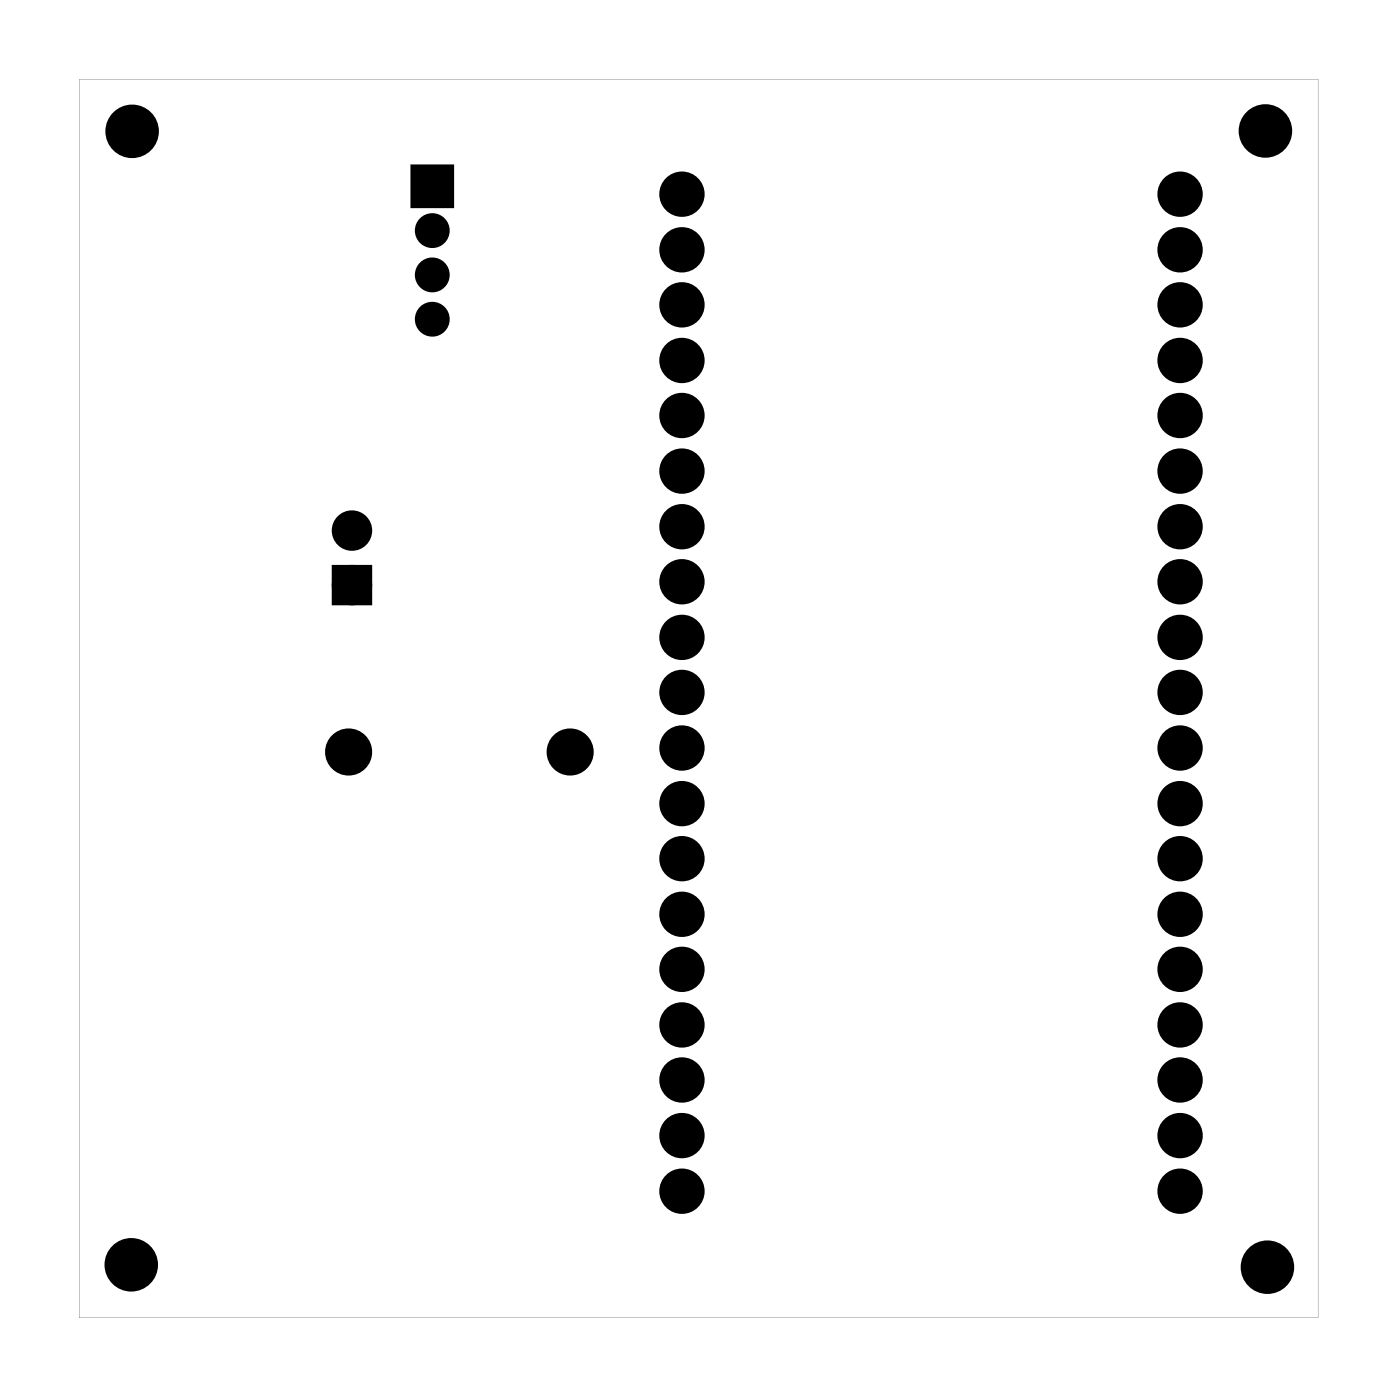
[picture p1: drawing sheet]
<svg xmlns="http://www.w3.org/2000/svg" width="64mm" height="64mm" viewBox="0 0 64 64" stroke-linecap="round" stroke-linejoin="round" font-family="sans-serif">
<g fill="#000">
<path d="M15.5 26.2h1.2v1.2h-1.2z"/>
<path d="M19.2 7.9h1.3v1.3h-1.3zM19.5 8.5a.35 .35 0 0 0 .7 0 .35 .35 0 0 0-.7 0z"/>
<path d="M3.6 3.6v56.8h56.9v-56.8zM3.6 3.6h56.8v56.8h-56.8z"/>
</g>
<g fill="none" stroke="#000" stroke-width=".68" stroke-linecap="butt">
<path d="M19.2 7.9h1.3v1.3h-1.3z"/>
<circle cx="19.8" cy="8.5" r=".33"/>
</g>
<g fill="#000">
<circle cx="6.1" cy="6" r="1.1"/>
<circle cx="19.8" cy="10.6" r=".5"/>
<circle cx="19.8" cy="12.6" r=".5"/>
<circle cx="19.8" cy="14.6" r=".5"/>
<circle cx="31.3" cy="16.5" r=".7"/>
<circle cx="31.3" cy="14" r=".7"/>
<circle cx="31.3" cy="8.9" r=".7"/>
<circle cx="31.3" cy="11.5" r=".7"/>
<circle cx="31.3" cy="19.1" r=".7"/>
<circle cx="54.1" cy="16.5" r=".7"/>
<circle cx="54.1" cy="14" r=".7"/>
<circle cx="54.1" cy="8.9" r=".7"/>
<circle cx="54.1" cy="11.5" r=".7"/>
<circle cx="54.1" cy="19.1" r=".7"/>
<circle cx="58" cy="6" r="1.1"/>
<circle cx="16" cy="34.5" r=".7"/>
<circle cx="16.1" cy="24.3" r=".6"/>
<circle cx="16.1" cy="26.8" r=".6"/>
<circle cx="26.1" cy="34.5" r=".7"/>
<circle cx="31.3" cy="31.8" r=".7"/>
<circle cx="31.3" cy="39.4" r=".7"/>
<circle cx="31.3" cy="24.2" r=".7"/>
<circle cx="31.3" cy="21.6" r=".7"/>
<circle cx="31.3" cy="36.9" r=".7"/>
<circle cx="31.3" cy="26.7" r=".7"/>
<circle cx="31.3" cy="29.2" r=".7"/>
<circle cx="31.3" cy="34.3" r=".7"/>
<circle cx="54.1" cy="31.8" r=".7"/>
<circle cx="54.1" cy="39.4" r=".7"/>
<circle cx="54.1" cy="24.2" r=".7"/>
<circle cx="54.1" cy="21.6" r=".7"/>
<circle cx="54.1" cy="29.2" r=".7"/>
<circle cx="54.1" cy="26.7" r=".7"/>
<circle cx="54.1" cy="34.3" r=".7"/>
<circle cx="54.1" cy="36.9" r=".7"/>
<circle cx="6" cy="58" r="1.1"/>
<circle cx="31.3" cy="52.1" r=".7"/>
<circle cx="31.3" cy="47" r=".7"/>
<circle cx="31.3" cy="41.9" r=".7"/>
<circle cx="31.3" cy="44.5" r=".7"/>
<circle cx="31.3" cy="49.5" r=".7"/>
<circle cx="31.3" cy="54.6" r=".7"/>
<circle cx="54.1" cy="52.1" r=".7"/>
<circle cx="54.1" cy="47" r=".7"/>
<circle cx="54.1" cy="41.9" r=".7"/>
<circle cx="54.1" cy="44.5" r=".7"/>
<circle cx="54.1" cy="49.5" r=".7"/>
<circle cx="54.1" cy="54.6" r=".7"/>
<circle cx="58.1" cy="58.1" r="1.1"/>
</g>
<g fill="none" stroke="#000" stroke-width=".59">
<circle cx="19.8" cy="10.6" r=".5"/>
<circle cx="19.8" cy="12.6" r=".5"/>
<circle cx="19.8" cy="14.6" r=".5"/>
</g>
<g fill="none" stroke="#000" stroke-width=".67" stroke-linecap="butt">
<circle cx="31.3" cy="16.5" r=".7"/>
<circle cx="31.3" cy="8.9" r=".7"/>
<circle cx="31.3" cy="11.5" r=".7"/>
<circle cx="31.3" cy="19.1" r=".7"/>
<circle cx="31.3" cy="14" r=".7"/>
<circle cx="54.1" cy="16.5" r=".7"/>
<circle cx="54.1" cy="8.9" r=".7"/>
<circle cx="54.1" cy="11.5" r=".7"/>
<circle cx="54.1" cy="19.1" r=".7"/>
<circle cx="54.1" cy="14" r=".7"/>
<circle cx="31.3" cy="36.9" r=".7"/>
<circle cx="31.3" cy="31.8" r=".7"/>
<circle cx="31.3" cy="29.2" r=".7"/>
<circle cx="31.3" cy="39.4" r=".7"/>
<circle cx="31.3" cy="34.3" r=".7"/>
<circle cx="31.3" cy="26.7" r=".7"/>
<circle cx="31.3" cy="21.6" r=".7"/>
<circle cx="31.3" cy="24.2" r=".7"/>
<circle cx="54.1" cy="36.9" r=".7"/>
<circle cx="54.1" cy="39.4" r=".7"/>
<circle cx="54.1" cy="29.2" r=".7"/>
<circle cx="54.1" cy="31.8" r=".7"/>
<circle cx="54.1" cy="34.3" r=".7"/>
<circle cx="54.1" cy="26.7" r=".7"/>
<circle cx="54.1" cy="21.6" r=".7"/>
<circle cx="54.1" cy="24.2" r=".7"/>
<circle cx="31.3" cy="49.5" r=".7"/>
<circle cx="31.3" cy="41.9" r=".7"/>
<circle cx="31.3" cy="47" r=".7"/>
<circle cx="31.3" cy="44.5" r=".7"/>
<circle cx="31.3" cy="52.1" r=".7"/>
<circle cx="31.3" cy="54.6" r=".7"/>
<circle cx="54.1" cy="41.9" r=".7"/>
<circle cx="54.1" cy="44.5" r=".7"/>
<circle cx="54.1" cy="47" r=".7"/>
<circle cx="54.1" cy="49.5" r=".7"/>
<circle cx="54.1" cy="52.1" r=".7"/>
<circle cx="54.1" cy="54.6" r=".7"/>
</g>
<g fill="none" stroke="#000" stroke-width=".76" stroke-linecap="butt">
<circle cx="16" cy="34.5" r=".7"/>
<circle cx="26.1" cy="34.5" r=".7"/>
</g>
<g fill="none" stroke="#000" stroke-width=".65" stroke-linecap="butt">
<path d="M15.5 26.2h1.2v1.2h-1.2z"/>
<circle cx="16.1" cy="24.3" r=".6"/>
<circle cx="16.1" cy="26.8" r=".6"/>
</g>
<g fill="none" stroke="#000" stroke-width=".25">
<circle cx="6.1" cy="6" r="1.1"/>
<circle cx="58" cy="6" r="1.1"/>
<circle cx="6" cy="58" r="1.1"/>
<circle cx="58.1" cy="58.1" r="1.1"/>
</g>
</svg>
